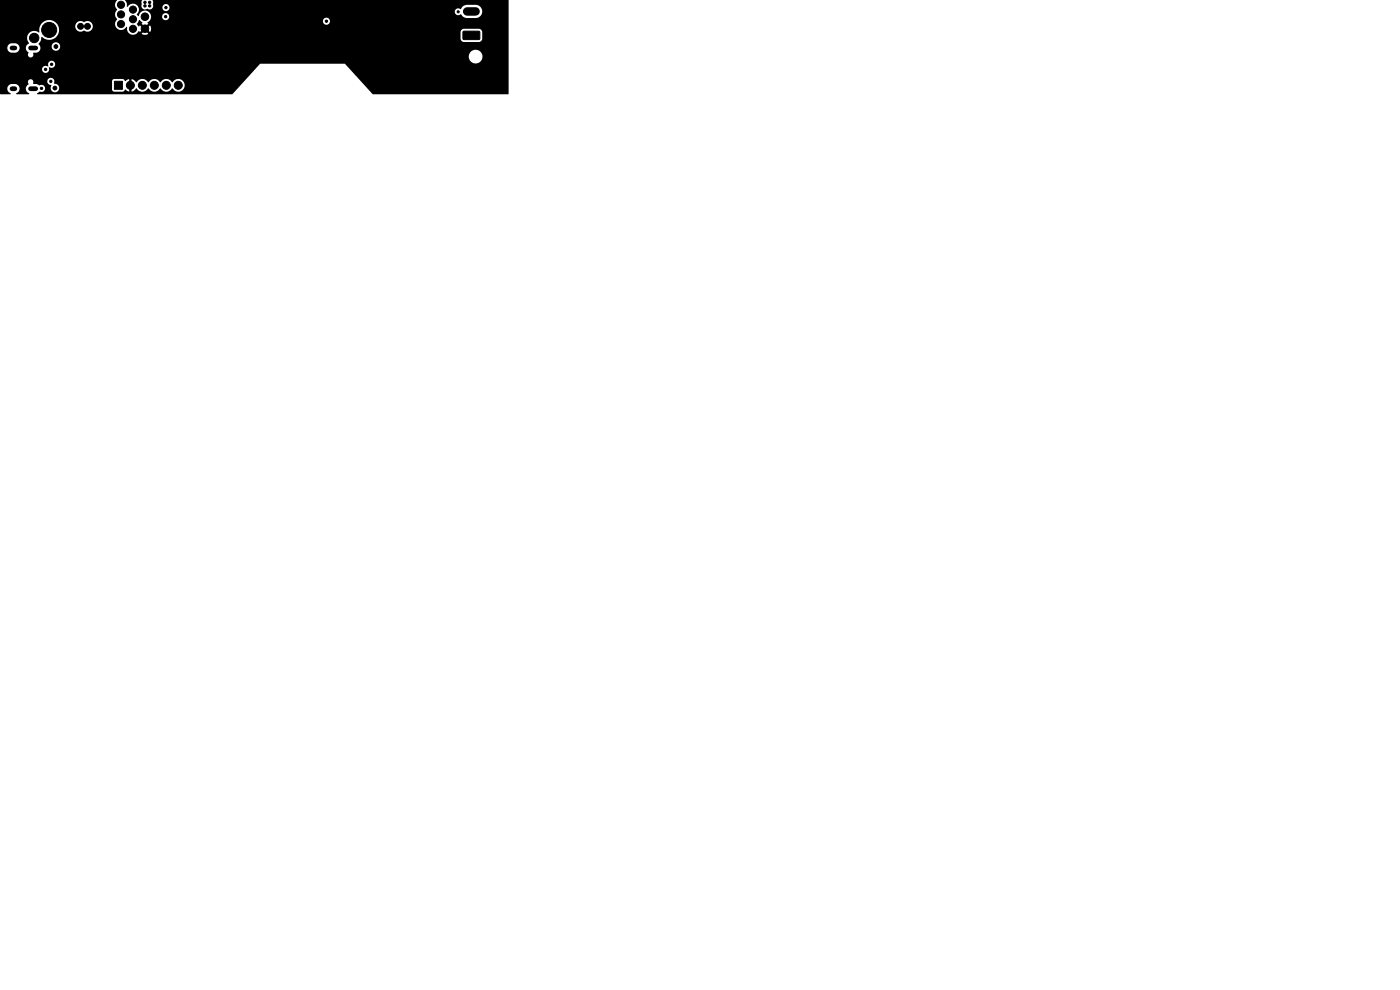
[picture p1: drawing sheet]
<svg xmlns="http://www.w3.org/2000/svg" width="297mm" height="210mm" viewBox="0 0 297 210" stroke-linecap="round" stroke-linejoin="round" font-family="sans-serif">
<g fill="#000" stroke="#000" stroke-width=".21">
<path d="M24.3 17.2h1.7v1.7h-1.7zM98.3 6.7l3.3-.1 .2 .3v1.4l-.3 .1h-3.1l-.2-.2z"/>
<circle cx="7.2" cy="8.1" r="1"/>
<circle cx="8.8" cy="18.8" r=".25"/>
<circle cx="9.7" cy="14.7" r=".25"/>
<circle cx="10.4" cy="6.4" r="1.6"/>
<circle cx="10.8" cy="17.3" r=".25"/>
<circle cx="10.9" cy="13.6" r=".25"/>
<circle cx="11.6" cy="18.7" r=".4"/>
<circle cx="11.9" cy="9.9" r=".4"/>
<circle cx="17.1" cy="5.6" r=".63"/>
<circle cx="18.6" cy="5.6" r=".63"/>
<circle cx="25.7" cy="3.1" r=".76"/>
<circle cx="25.7" cy="5.1" r=".76"/>
<circle cx="25.7" cy="1" r=".76"/>
<circle cx="27.7" cy="18.1" r=".85"/>
<circle cx="28.2" cy="4.1" r=".76"/>
<circle cx="28.2" cy="6.1" r=".76"/>
<circle cx="28.2" cy="2" r=".76"/>
<circle cx="30.2" cy="18.1" r=".85"/>
<circle cx="30.7" cy="6.1" r=".8"/>
<circle cx="30.7" cy="3.5" r=".8"/>
<circle cx="30.8" cy="1.2" r=".25"/>
<circle cx="30.8" cy=".5" r=".25"/>
<circle cx="31.8" cy="1.2" r=".25"/>
<circle cx="31.8" cy=".5" r=".25"/>
<circle cx="32.7" cy="18.1" r=".85"/>
<circle cx="35.1" cy="3.5" r=".25"/>
<circle cx="35.2" cy="1.6" r=".25"/>
<circle cx="35.3" cy="18.1" r=".85"/>
<circle cx="37.8" cy="18.1" r=".85"/>
<circle cx="69.3" cy="4.5" r=".25"/>
<circle cx="70.5" cy="5.8" r=".25"/>
<circle cx="97.2" cy="2.5" r=".22"/>
</g>
<path d="M99.1 2.4h1.8" fill="none" stroke="#000" stroke-width="1.8"/>
<path d="M2.6 10.2h.6M2.6 18.8h.6M6.5 10.2h1.1M6.5 18.8h1.1" fill="none" stroke="#000" stroke-width="1"/>
<path d="M0 -.1l24.8 .1a1.39 1.39 0 0 0 0 2.1 1.39 1.39 0 0 0 0 2 1.3 1.3 0 0 0 .1 2 1.3 1.3 0 0 0 2-.4l.1 .1a1.31 1.31 0 0 0 .9 1.5 1.31 1.31 0 0 0 1.6-.7l.2 .2 .6-.6 .3 .4-.6 .6 .8 .2 .7-.2-.6-.6 .3-.4 .6 .6h65.9v1.5l.4 .5 3.5 .1 .5-.3 .2-.4v-1.4l-.3-.5-.4-.2h-3.2a.74 .74 0 0 0-.7 .7h-65.9l.3-.7-.3-.7-.6 .5-.3-.3 .6-.6-.2-.2 .3-.3h36.9a.76 .76 0 0 0 1.1 .7 .76 .76 0 0 0 .1-1.3 .76 .76 0 0 0-1.2 .4v.2h-36.9l.4-.5 .1-.5h2.3v.2a.76 .76 0 0 0 1.2 .4 .76 .76 0 0 0-.1-1.3 .76 .76 0 0 0-1.1 .7h-2.3l-.2-.6-.4-.4h65v.2a.8 .8 0 0 0 1.3 .3l.4 .5 .6 .3h2.2a1.41 1.41 0 0 0 1.3-1.4 1.41 1.41 0 0 0-1.3-1.4h-2.1a1.73 1.73 0 0 0-1.2 .9 .75 .75 0 0 0-.8-.1 .75 .75 0 0 0-.4 .7l-65.1-.1a1.39 1.39 0 0 0-2 1 .31 .31 0 0 1-.3-.2 .31 .31 0 0 1 .1-.4 1.3 1.3 0 0 0-.3-1.9 1.3 1.3 0 0 0-1.9 .5l-.2-.9h3.2l.1 .3a.83 .83 0 0 0 .2 1 .83 .83 0 0 0 1 .1h.1a.75 .75 0 0 0 1-.3h2l.1 .2a.76 .76 0 0 0 1.2 .4 .76 .76 0 0 0-.2-1.3 .76 .76 0 0 0-1.1 .7h-2v-.7a.69 .69 0 0 0 0-.8 .69 .69 0 0 0-.9-.2h-.7a.53 .53 0 0 0-.8 .6h-3.2l-.3-.5 75.8-.1h-91.2h91.3h-102.4h107.9v20l-.1 .1h-28.7l-5.9-6.5h-18l-6 6.5h-41.2l-.1-.2a.94 .94 0 0 1 1.1-.3 .79 .79 0 0 0 .5-1.1 .79 .79 0 0 0-1.2-.3l-.4-.2-.8-.1v-.5h2.9l.3 .6 .6 .2a.94 .94 0 0 0 .5 1.4 .94 .94 0 0 0 1.2-.8 .94 .94 0 0 0-1.1-1v-.5h12.3v1.9l.4 .3h1.9l.5-.4 .8 .4v-.9h.5v.9l.6-.3 .4-.4a1.55 1.55 0 0 0 2.6 0 1.48 1.48 0 0 0 2.5 0 1.48 1.48 0 0 0 2.6 0 1.39 1.39 0 0 0 2.1 .4 1.39 1.39 0 0 0-.1-2.2 1.39 1.39 0 0 0-2.1 .6 1.48 1.48 0 0 0-2.5 0 1.48 1.48 0 0 0-2.6 0 1.48 1.48 0 0 0-2.5 0l-.6-.6-.4-.1v.9h-.5v-.9l-.8 .4-.6-.5-1.8 .1-.4 .4h-12.3v-.1a.76 .76 0 0 0-.8-.6 .76 .76 0 0 0-.7 .8l-3-.1a.62 .62 0 0 0-.9-.3 .62 .62 0 0 0 0 1 1.09 1.09 0 0 0-.6 1 1.09 1.09 0 0 0 .7 1l-.1 .1h-2.6l-.1-.2a1.01 1.01 0 0 0 .7-1.1 1.01 1.01 0 0 0-.9-.9l-.9 .1a1.06 1.06 0 0 0-.8 1 1.06 1.06 0 0 0 .8 1l-.1 .1-2.2-.1v-5.2h8.9v.2a.79 .79 0 0 0 1.1 .5 .79 .79 0 0 0 .4-1.1 .77 .77 0 0 0 1.1-.1 .77 .77 0 0 0-.1-1 .77 .77 0 0 0-1 0l-.2 .4 .1 .4-.2 .1a.75 .75 0 0 0-1.2 .6h-8.9v-4.4h1.5l.2 .4 .4 .4 1.1 .1a1.01 1.01 0 0 0 1-.9h1.3l.2 .5a.41 .41 0 0 1 .3 .3 .41 .41 0 0 1-.1 .4 .58 .58 0 0 0 .4 .7 .58 .58 0 0 0 .7-.3h92.4v.2a1.46 1.46 0 0 0 2.3 1.2 1.46 1.46 0 0 0 0-2.5 1.46 1.46 0 0 0-2.3 1.1h-92.4v-.7l.9-.1a1 1 0 0 0 .6-1.2h2.5v.2a.91 .91 0 0 0 1.4 .5 .91 .91 0 0 0-.1-1.5 .91 .91 0 0 0-1.3 .8h-2.5l-.3-.7a1.84 1.84 0 0 0 .6-1.4l1.2 .6 1.1-.1 .8-.4 .5-.7 .1-.8-.1-.8h3.6a1.2 1.2 0 0 0 1.9 .9 1.15 1.15 0 0 0 1.5-.2 1.15 1.15 0 0 0-.1-1.6 1.15 1.15 0 0 0-1.5 0 1.13 1.13 0 0 0-1.2-.1 1.13 1.13 0 0 0-.6 1h-3.6l-.8-1-.7-.3-.6-.1-.8 .3-.7 .5-.4 .7-.1 .7a.28 .28 0 0 1 0 .5 .28 .28 0 0 1-.4-.2 1.55 1.55 0 0 0-1.9 .5 1.55 1.55 0 0 0 .2 2l-.6 .5-.1 .6h-1.3a1.01 1.01 0 0 0-1-1.1l-1.1 .1-.4 .4-.2 .6h-1.5zM29.5 4.3l.7 .5-.2 .2 .6 .6-.3 .3-.6-.5-.2 .2-.2-.1a.41 .41 0 0 1-.3-.4 .41 .41 0 0 1 .3-.4z" fill="#000"/>
</svg>
